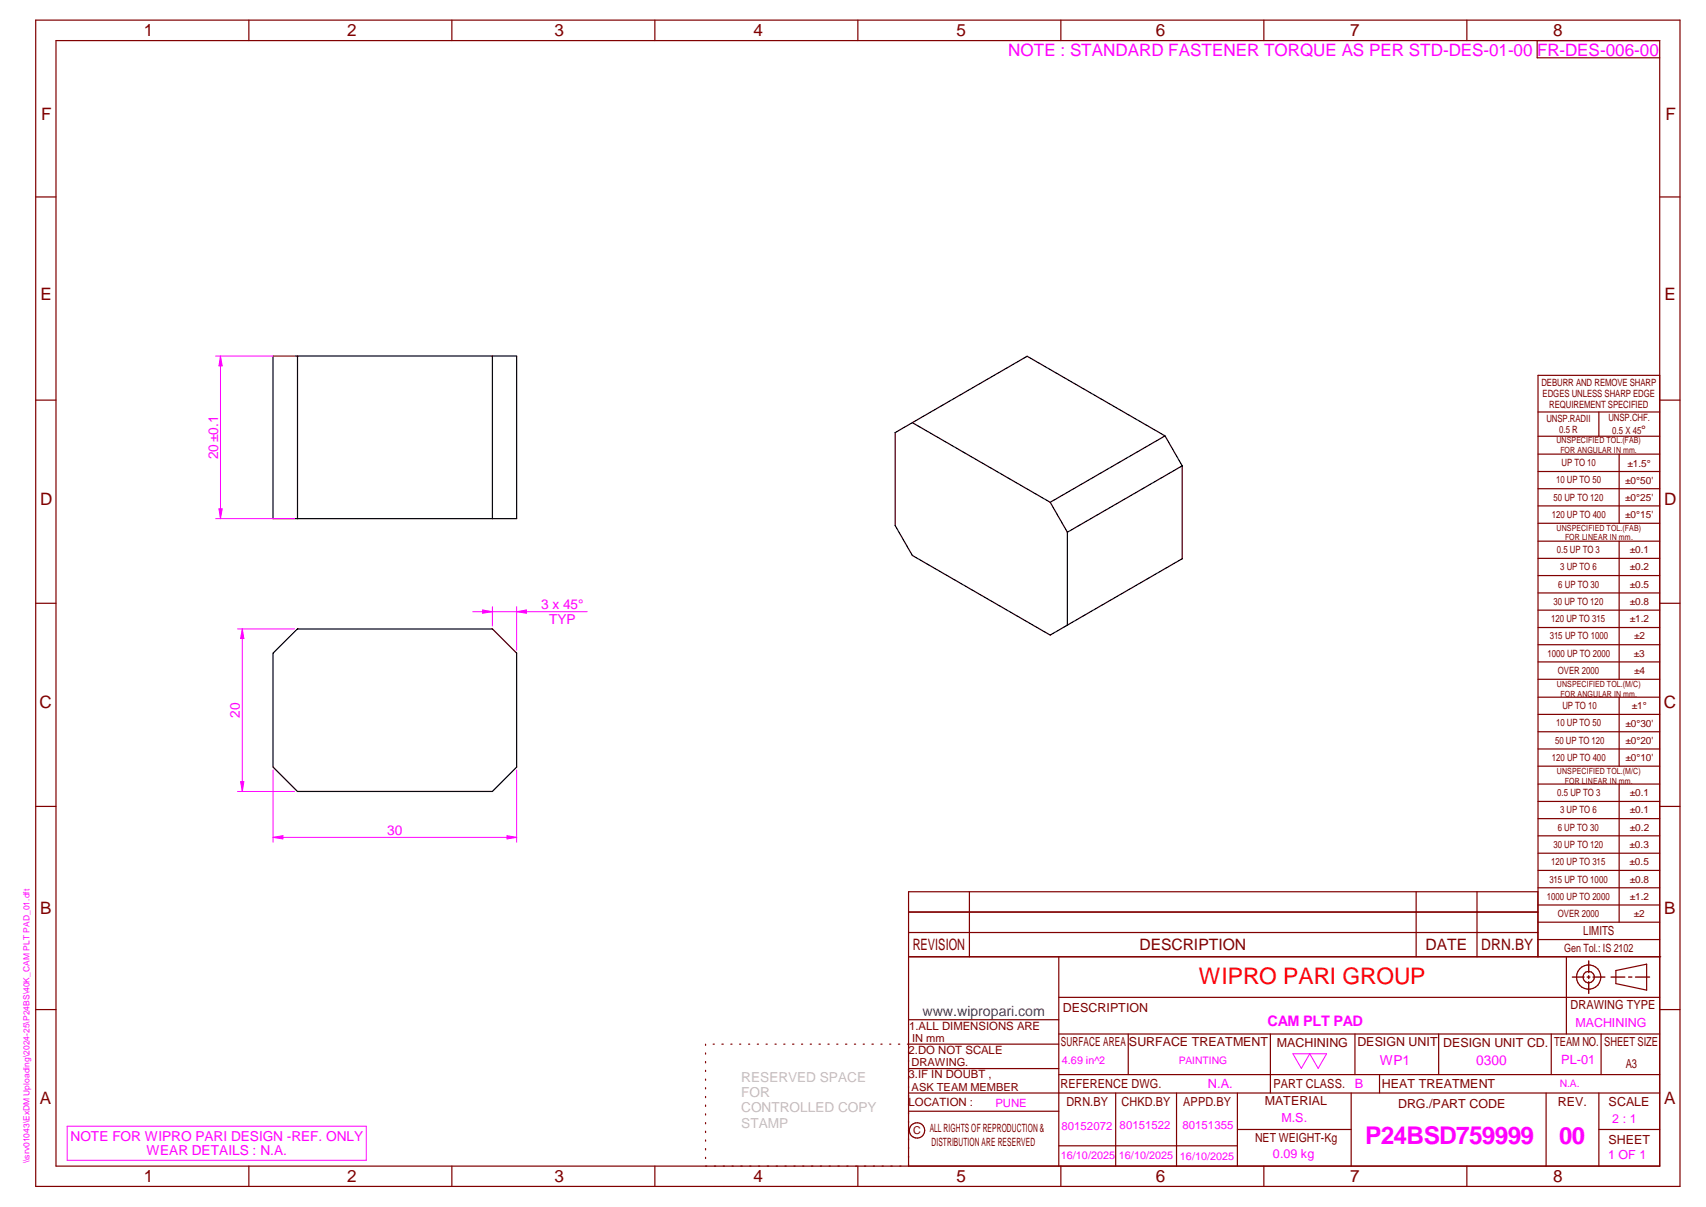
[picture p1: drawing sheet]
<svg xmlns="http://www.w3.org/2000/svg" width="420mm" height="297mm" viewBox="0 0 420 297" stroke-linecap="round" stroke-linejoin="round" font-family="sans-serif">
<defs><g id="words">
<text font-size="6" fill="#f0f" x="336.2" y="281.6">P24BSD759999</text>
<text font-size="5.9" fill="#f0f" x="384" y="281.6">00</text>
<text font-size="5.6" fill="#f00" x="295.3" y="242.2">WIPRO PARI GROUP</text>
<g font-size="4.2" fill="#800000">
<text x="35.4" y="9">1</text>
<text x="85.5" y="8.9">2</text>
<text x="136.6" y="9">3</text>
<text x="185.6" y="9">4</text>
<text x="235.6" y="9">5</text>
<text x="284.6" y="8.8">6</text>
<text x="332.6" y="9">7</text>
<text x="382.6" y="9">8</text>
<text x="10.1" y="29.6">F</text>
<text x="410.2" y="29.6">F</text>
<text x="9.9" y="73.9">E</text>
<text x="409.9" y="73.9">E</text>
<text x="9.9" y="124.2">D</text>
<text x="409.9" y="124.2">D</text>
<text x="9.7" y="174.3">C</text>
<text x="409.7" y="174.3">C</text>
<text x="9.9" y="225">B</text>
<text x="409.8" y="225">B</text>
<text x="9.8" y="271.7">A</text>
<text x="409.8" y="271.7">A</text>
<text x="35.4" y="291">1</text>
<text x="85.5" y="290.9">2</text>
<text x="136.6" y="291">3</text>
<text x="185.6" y="291">4</text>
<text x="235.6" y="291">5</text>
<text x="284.6" y="290.8">6</text>
<text x="332.6" y="291">7</text>
<text x="382.6" y="291">8</text>
</g>
<text font-size="4.2" fill="#f0f" x="248.3" y="13.8">NOTE : STANDARD FASTENER TORQUE AS PER STD-DES-01-00 FR-DES-006-00</text>
<g font-size="3.9" fill="#800000">
<text x="224.8" y="233.8">REVISION</text>
<text x="280.7" y="233.8">DESCRIPTION</text>
<text x="351.1" y="233.8">DATE</text>
<text x="364.8" y="233.8">DRN.BY</text>
</g>
<text font-size="3.6" fill="#f0f" x="312.2" y="252.6">CAM PLT PAD</text>
<text font-size="3.5" fill="#00f" x="227.2" y="250">www.wipropari.com</text>
<g font-size="3.4" fill="#f0f">
<text x="53.7" y="113" transform="rotate(-90 53.7 113)">20±0.1</text>
<text x="133.3" y="149.9">3 x 45°</text>
<text x="135.2" y="153.5">TYP</text>
<text x="59.1" y="176.7" transform="rotate(-90 59.1 176.7)">20</text>
<text x="95.4" y="205.4">30</text>
<text x="339.8" y="262.2">WP1</text>
<text x="363.6" y="262">0300</text>
<text x="17.4" y="280.8">NOTE FOR WIPRO PARI DESIGN -REF. ONLY</text>
<text x="36.1" y="284.4">WEAR DETAILS : N.A.</text>
</g>
<g font-size="3.4" fill="#c0c0c0">
<text x="182.6" y="266.2">RESERVED SPACE</text>
<text x="182.6" y="270">FOR</text>
<text x="182.6" y="273.7">CONTROLLED COPY</text>
<text x="182.6" y="277.5">STAMP</text>
</g>
<g font-size="3.1" fill="#800000">
<text x="389.9" y="230.2">LIMITS</text>
<text x="261.8" y="249">DESCRIPTION</text>
<text x="386.8" y="248.4">DRAWING TYPE</text>
<text x="261.3" y="257.5">SURFACE AREA</text>
<text x="278" y="257.5">SURFACE TREATMENT</text>
<text x="314.5" y="257.6">MACHINING</text>
<text x="334.3" y="257.5">DESIGN UNIT</text>
<text x="355.4" y="257.6">DESIGN UNIT CD.</text>
<text x="382.8" y="257.3">TEAM NO.</text>
<text x="395.1" y="257.4">SHEET SIZE</text>
<text x="400.4" y="262.8">A3</text>
<text x="261.2" y="267.8">REFERENCE DWG.</text>
<text x="313.6" y="267.7">PART CLASS.</text>
<text x="340.3" y="267.7">HEAT TREATMENT</text>
<text x="262.6" y="272.2">DRN.BY</text>
<text x="276.2" y="272.1">CHKD.BY</text>
<text x="291.4" y="272.2">APPD.BY</text>
<text x="311.5" y="272">MATERIAL</text>
<text x="344.3" y="272.6">DRG./PART CODE</text>
<text x="383.7" y="272.2">REV.</text>
<text x="396.2" y="272.3">SCALE</text>
<text x="309.1" y="280.9">NET WEIGHT-Kg</text>
<text x="396.1" y="281.4">SHEET</text>
</g>
<g font-size="3.1" fill="#f0f">
<text x="388" y="252.8">MACHINING</text>
<text x="384.5" y="261.9">PL-01</text>
<text x="297.5" y="267.8">N.A.</text>
<text x="333.7" y="267.7">B</text>
<text x="315.6" y="276.1">M.S.</text>
<text x="397.1" y="276.4">2 : 1</text>
<text x="313.5" y="285.1">0.09 kg</text>
<text x="396.1" y="285.3">1 OF 1</text>
</g>
<text font-size="3" fill="#800000" x="404.2" y="106.8">°</text>
<g font-size="2.8" fill="#800000">
<text x="385.2" y="234.4">Gen Tol.: IS 2102</text>
<text x="223.9" y="253.4">1.ALL DIMENSIONS ARE</text>
<text x="223.8" y="259.3">2.DO NOT SCALE</text>
<text x="223.8" y="265.4">3.IF IN DOUBT ,</text>
<text x="223.8" y="272.2">LOCATION :</text>
<text x="229" y="278.7">ALL RIGHTS OF REPRODUCTION &amp;</text>
<text x="229.4" y="282.1">DISTRIBUTION ARE RESERVED</text>
</g>
<g font-size="2.8" fill="#f0f">
<text x="245.1" y="272.4">PUNE</text>
<text x="261.4" y="278">80152072</text>
<text x="275.7" y="277.7">80151522</text>
<text x="291.2" y="277.9">80151355</text>
</g>
<g font-size="2.7" fill="#800000">
<text x="224.7" y="256.4">IN mm</text>
<text x="224.5" y="262.4">DRAWING.</text>
<text x="224.5" y="268.4">ASK TEAM MEMBER</text>
<text x="224.9" y="279.2">C</text>
</g>
<g font-size="2.7" fill="#f0f">
<text x="261.5" y="261.9">4.69 in^2</text>
<text x="261.3" y="285.2">16/10/2025</text>
<text x="275.6" y="285.2">16/10/2025</text>
<text x="290.6" y="285.4">16/10/2025</text>
</g>
<g font-size="2.5" fill="#800000">
<text x="379.6" y="95">DEBURR AND REMOVE SHARP</text>
<text x="379.9" y="97.7">EDGES UNLESS SHARP EDGE</text>
<text x="381.5" y="100.5">REQUIREMENT SPECIFIED</text>
<text x="380.9" y="103.8">UNSP.RADII</text>
<text x="384" y="106.6">0.5 R</text>
<text x="396.1" y="103.6">UNSP.CHF.</text>
<text x="397.1" y="106.8">0.5 X 45</text>
<text x="383.2" y="119">10 UP TO 50</text>
<text x="384.6" y="114.7">UP TO 10</text>
<text x="400.3" y="119">±0°50'</text>
<text x="400.8" y="114.8">±1.5°</text>
<text x="382.6" y="123.2">50 UP TO 120</text>
<text x="400.3" y="123.2">±0°25'</text>
<text x="382.2" y="127.4">120 UP TO 400</text>
<text x="400.3" y="127.4">±0°15'</text>
<text x="383.4" y="136.1">0.5 UP TO 3</text>
<text x="401.4" y="136.1">±0.1</text>
<text x="384.2" y="140.4">3 UP TO 6</text>
<text x="401.4" y="140.3">±0.2</text>
<text x="382.6" y="148.8">30 UP TO 120</text>
<text x="383.8" y="144.6">6 UP TO 30</text>
<text x="401.4" y="148.9">±0.8</text>
<text x="401.4" y="144.7">±0.5</text>
<text x="382" y="153.1">120 UP TO 315</text>
<text x="401.4" y="153.1">±1.2</text>
<text x="381.2" y="161.6">1000 UP TO 2000</text>
<text x="381.7" y="157.4">315 UP TO 1000</text>
<text x="402.4" y="161.6">±3</text>
<text x="402.5" y="157.4">±2</text>
<text x="383.7" y="165.9">OVER 2000</text>
<text x="402.5" y="165.9">±4</text>
<text x="383.2" y="178.8">10 UP TO 50</text>
<text x="384.8" y="174.5">UP TO 10</text>
<text x="400.3" y="178.8">±0°30'</text>
<text x="401.9" y="174.6">±1°</text>
<text x="383" y="183">50 UP TO 120</text>
<text x="400.3" y="183.1">±0°20'</text>
<text x="382.2" y="187.3">120 UP TO 400</text>
<text x="400.3" y="187.3">±0°10'</text>
<text x="383.5" y="195.9">0.5 UP TO 3</text>
<text x="401.4" y="196">±0.1</text>
<text x="384.2" y="200.1">3 UP TO 6</text>
<text x="401.4" y="200.2">±0.1</text>
<text x="382.6" y="208.7">30 UP TO 120</text>
<text x="383.7" y="204.4">6 UP TO 30</text>
<text x="401.4" y="208.7">±0.3</text>
<text x="401.4" y="204.4">±0.2</text>
<text x="382" y="213">120 UP TO 315</text>
<text x="401.4" y="212.9">±0.5</text>
<text x="381" y="221.4">1000 UP TO 2000</text>
<text x="381.6" y="217.2">315 UP TO 1000</text>
<text x="401.4" y="221.4">±1.2</text>
<text x="401.4" y="217.2">±0.8</text>
<text x="383.7" y="225.7">OVER 2000</text>
<text x="402.4" y="225.7">±2</text>
</g>
<g font-size="2.5" fill="#f0f">
<text x="290.3" y="261.9">PAINTING</text>
<text x="384.1" y="267.5">N.A.</text>
</g>
<g font-size="2.1" fill="#800000">
<text x="383.3" y="109.1">UNSPECIFIED TOL.(FAB)</text>
<text x="384.3" y="111.4">FOR ANGULAR IN mm.</text>
<text x="383.4" y="130.6">UNSPECIFIED TOL.(FAB)</text>
<text x="385.4" y="133">FOR LINEAR IN mm.</text>
<text x="383.4" y="169">UNSPECIFIED TOL.(M/C)</text>
<text x="384.3" y="171.4">FOR ANGULAR IN mm.</text>
<text x="383.4" y="190.5">UNSPECIFIED TOL.(M/C)</text>
<text x="385.4" y="192.8">FOR LINEAR IN mm.</text>
</g>
<text font-size="2.1" fill="#f0f" x="7.2" y="286.3" transform="rotate(-90 7.2 286.3)">\\srv01043\ExDM Uploading\2024-25\P24BS\40K_CAM PLT PAD_01.dft</text>
</g></defs>
<g fill="none" stroke="#800000" stroke-width=".3">
<path d="M8.8 5h405v287h-405zM13.8 10h395v277h-395zM61.3 5v5M111.3 5v5M161.3 5v5M211.3 5v5M261.3 5v5M311.3 5v5M361.3 5v5M378.6 10v4.2h30.2M8.8 48.5h5M408.8 48.5h5"/>
<path d="M8.8 98.5h5M408.8 92.4h-30v143.1M408.8 98.5h5M378.8 101.4h30M378.8 107.4h30M378.8 111.8h30M378.8 116h30M393.8 101.4v6M398.8 111.8v17M378.8 120.3h30M378.8 124.5h30M378.8 128.8h30"/>
<path d="M378.8 133.2h30M378.8 137.4h30M398.8 133.2v34M8.8 148.5h5M378.8 141.6h30M378.8 145.9h30M378.8 150.2h30M378.8 154.4h30M378.8 158.7h30M408.8 148.5h5M378.8 162.9h30M378.8 167.2h30"/>
<path d="M378.8 171.6h30M378.8 175.8h30M398.8 171.6v17M8.8 198.5h5M378.8 180.1h30M378.8 184.3h30M378.8 188.6h30M378.8 193h30M378.8 197.2h30M398.8 193v33.9M408.8 198.5h5M238.7 219.5v16"/>
<path d="M348.8 219.5v16M363.8 219.5v16M378.8 201.5h30M378.8 205.7h30M378.8 210h30M378.8 214.2h30M378.8 218.5h30M223.8 235.5h185.2M223.8 229.5h154.9M223.8 224.5h154.9M260.8 235.5v51.5M378.7 235.5v-16h-154.9v67.5"/>
<path d="M378.8 222.7h30M378.8 226.9h30M378.8 231.2h30M385.8 235.5v19M398 238.8l7.5-1.5v6.4l-7.5-1.6zM8.8 248.5h5M173.8 257v.3M173.8 259.1v.3M175.6 257h.3M177.8 257h.3M180 257h.3M182.1 257h.3"/>
<path d="M184.4 257h.2M186.5 257h.3M188.7 257h.3M190.9 257h.3M193 257h.3M195.2 257h.3M197.4 257h.3M199.5 257h.3M201.7 257h.3M203.9 257h.3M206.1 257h.3M208.2 257h.4"/>
<path d="M210.4 257h.3M212.6 257h.3M214.7 257h.4M216.9 257h.3M219.1 257h.3M221.3 257h.3M223.8 251h37M260.8 257h-37.3M260.8 245.4h148M260.8 254.5h148M277.9 254.5v10M312.9 254.5v14.5"/>
<path d="M333.7 254.5v10M354.3 254.5v10M382 254.5v10M394.3 254.5v10M408.8 248.5h5M173.8 261.2v.4M173.8 263.4v.3M173.8 265.6v.3M173.8 267.7v.3M173.8 269.8v.3M173.8 271.9v.4M173.8 274.1v.3"/>
<path d="M173.8 276.3v.3M173.8 278.4v.3M223.8 269h185M223.8 263h37M223.8 273.5h37M260.8 264.5h148M274.8 269v18M289.8 269v18M304.7 269v18M304.7 278h28.1M332.8 269v18M339.8 264.5v4.5"/>
<path d="M380.8 269v18M393.8 269v18M393.8 278h15M61.3 287v5M111.3 287v5M161.3 287v5M173.8 280.5v.3M173.8 282.7v.3M173.8 284.8v.3M211.3 287v5M260.8 282h43.9M261.3 287v5"/>
<path d="M311.3 287v5M361.3 287v5"/>
<circle cx="391.3" cy="240.5" r="2.99"/>
<circle cx="391.3" cy="240.5" r="1.41"/>
<circle cx="225.9" cy="278.2" r="1.89"/>
</g>
<path d="M58.5 154.8h14M58.5 194.8h14M59.3 192.4h.8l-.4 2.4zM16.5 277.2h73.7v8.3h-73.7z" fill="none" stroke="#f0f" stroke-width=".25"/>
<path d="M391.3 236.5v2.9M387.3 240.5h2.8M390.9 240.5h.7M391.3 240.1v.7M391.3 241.6v2.9M392.3 240.5h3M396.8 240.5h3.4M401.1 240.5h.8M402.8 240.5h3.5" fill="none" stroke="#800000" stroke-width=".34"/>
<g fill="none" stroke="#000" stroke-width=".3">
<path d="M67.3 87.6h59.9v40h-59.9zM73.3 87.6v40M121.3 87.6v40M224.7 104l28.3-16.3 33.9 19.6M224.7 104l-4.2 2.5v22.8l4.2 7.4 33.9 19.6 4.3-2.5M224.7 104l33.9 19.6M286.9 107.3l4.3 7.3M286.9 107.3l-28.3 16.3M291.2 114.6v22.9l-28.3 16.3M291.2 114.6l-28.3 16.4M258.6 123.6l4.3 7.4M262.9 131v22.8"/>
<path d="M67.3 160.7l6-5.9h48l5.9 5.9v28.1l-5.9 6h-48l-6-6z"/>
</g>
<path d="M59.3 192.4h.8l-.4 2.4z" fill="#f0f"/>
<path d="M59.7 154.8l.4 2.3h-.8z" fill="none" stroke="#f0f" stroke-width=".25"/>
<path d="M59.7 154.8l.4 2.3h-.8z" fill="#f0f"/>
<path d="M59.7 154.8v40M67.3 189.5v17.8M127.2 189.5v17.8M67.3 206.1l2.4-.4v.8z" fill="none" stroke="#f0f" stroke-width=".25"/>
<path d="M67.3 206.1l2.4-.4v.8z" fill="#f0f"/>
<path d="M124.9 205.7l2.3 .4-2.3 .4z" fill="none" stroke="#f0f" stroke-width=".25"/>
<path d="M124.9 205.7l2.3 .4-2.3 .4z" fill="#f0f"/>
<path d="M53.1 87.6h19.4M53.1 127.6h19.4M53.9 125.2h.8l-.4 2.4zM67.3 206.1h59.9" fill="none" stroke="#f0f" stroke-width=".25"/>
<path d="M53.9 125.2h.8l-.4 2.4z" fill="#f0f"/>
<path d="M54.3 87.6l.4 2.4h-.8z" fill="none" stroke="#f0f" stroke-width=".25"/>
<path d="M54.3 87.6l.4 2.4h-.8z" fill="#f0f"/>
<path d="M54.3 87.6v40M121.3 149.3v4.8M127.2 149.3v10.7M127.2 150.5l2.5-.4v.8z" fill="none" stroke="#f0f" stroke-width=".25"/>
<path d="M127.2 150.5l2.5-.4v.8z" fill="#f0f"/>
<path d="M118.9 150.1l2.4 .4-2.4 .4z" fill="none" stroke="#f0f" stroke-width=".25"/>
<path d="M118.9 150.1l2.4 .4-2.4 .4z" fill="#f0f"/>
<path d="M116.4 150.5h28.2M318.4 259.3h8.3l-2.1 3.6-2-3.6-2.1 3.6z" fill="none" stroke="#f0f" stroke-width=".25"/>
<use href="#words"/>
</svg>
